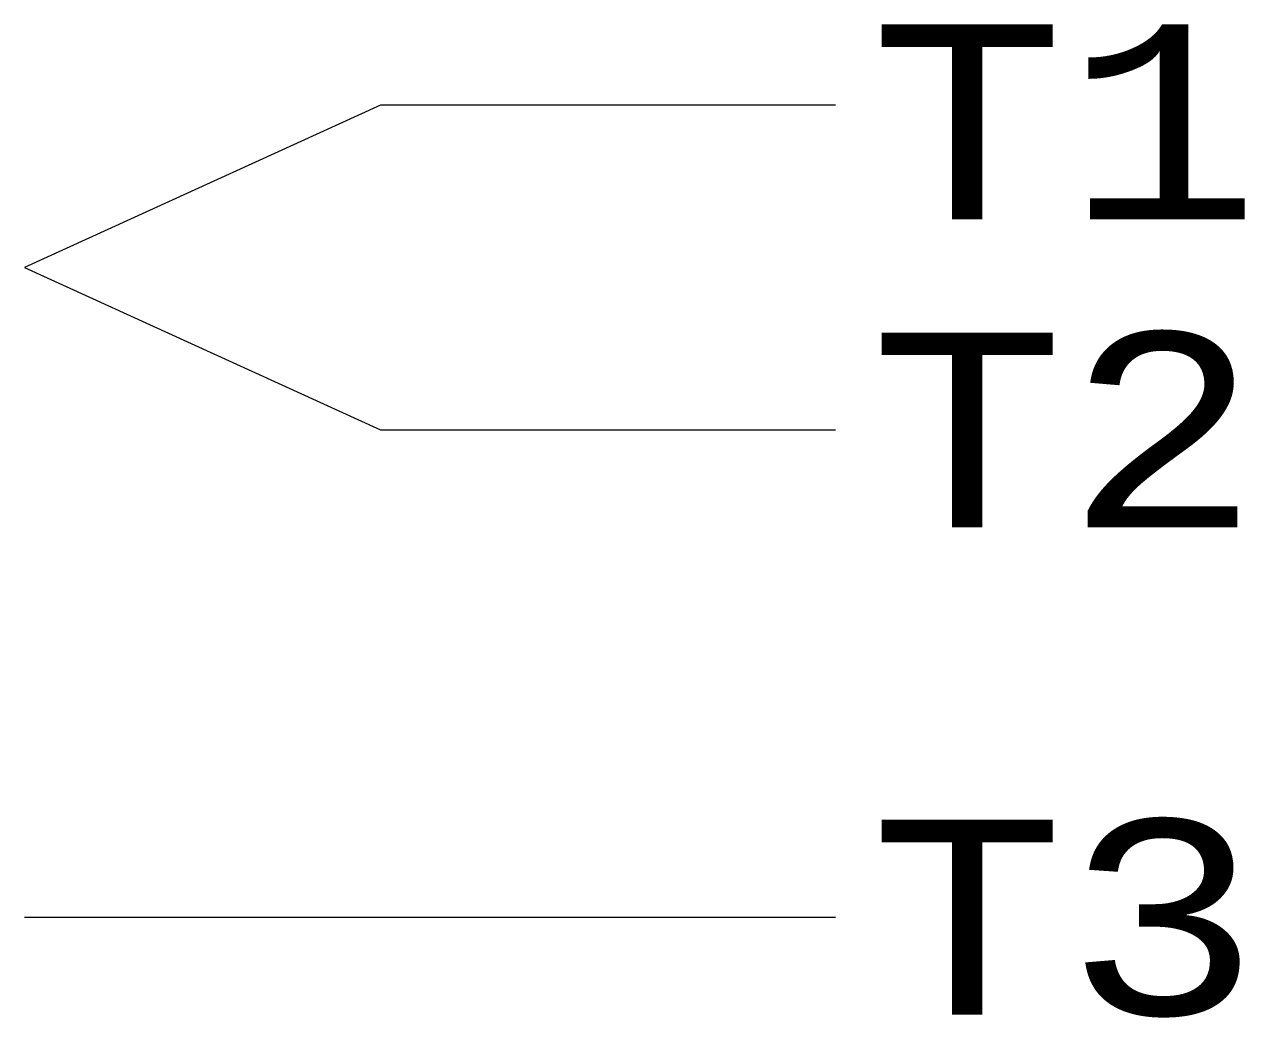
# Model space of a CAD drawing. Header units: millimetres. Extents: x 333.07 to 342.46, y 171.52 to 179.16.
import ezdxf
from ezdxf.enums import TextEntityAlignment as Align

# ---------------------------------------------------------------- set-up
doc = ezdxf.new("R2010")
doc.units = ezdxf.units.MM
doc.styles.add('Courier', font='COUR.TTF', dxfattribs={"height": 1.5})

msp = doc.modelspace()

# ---------------------------------------------------------------- linework, layer by layer
at = {"color": 1}
msp.add_line((333.0705, 172.2909), (339.3102, 172.2909), dxfattribs=at)
msp.add_lwpolyline([(339.3102, 178.5409), (335.8102, 178.5409), (333.0705, 177.2909), (335.8102, 176.0409), (339.3102, 176.0409)], dxfattribs=at)

# ---------------------------------------------------------------- texts
at = {"color": 7, "style": 'Courier'}
for tag, p in [('T1', (339.5705, 178.4113)), ('T2', (339.5705, 176.0401)), ('T3', (339.5705, 172.2901))]:
    msp.add_attdef(tag, text='', height=1.5, dxfattribs=at).set_placement(p, align=Align.MIDDLE_LEFT)

doc.saveas('drawing.dxf')
